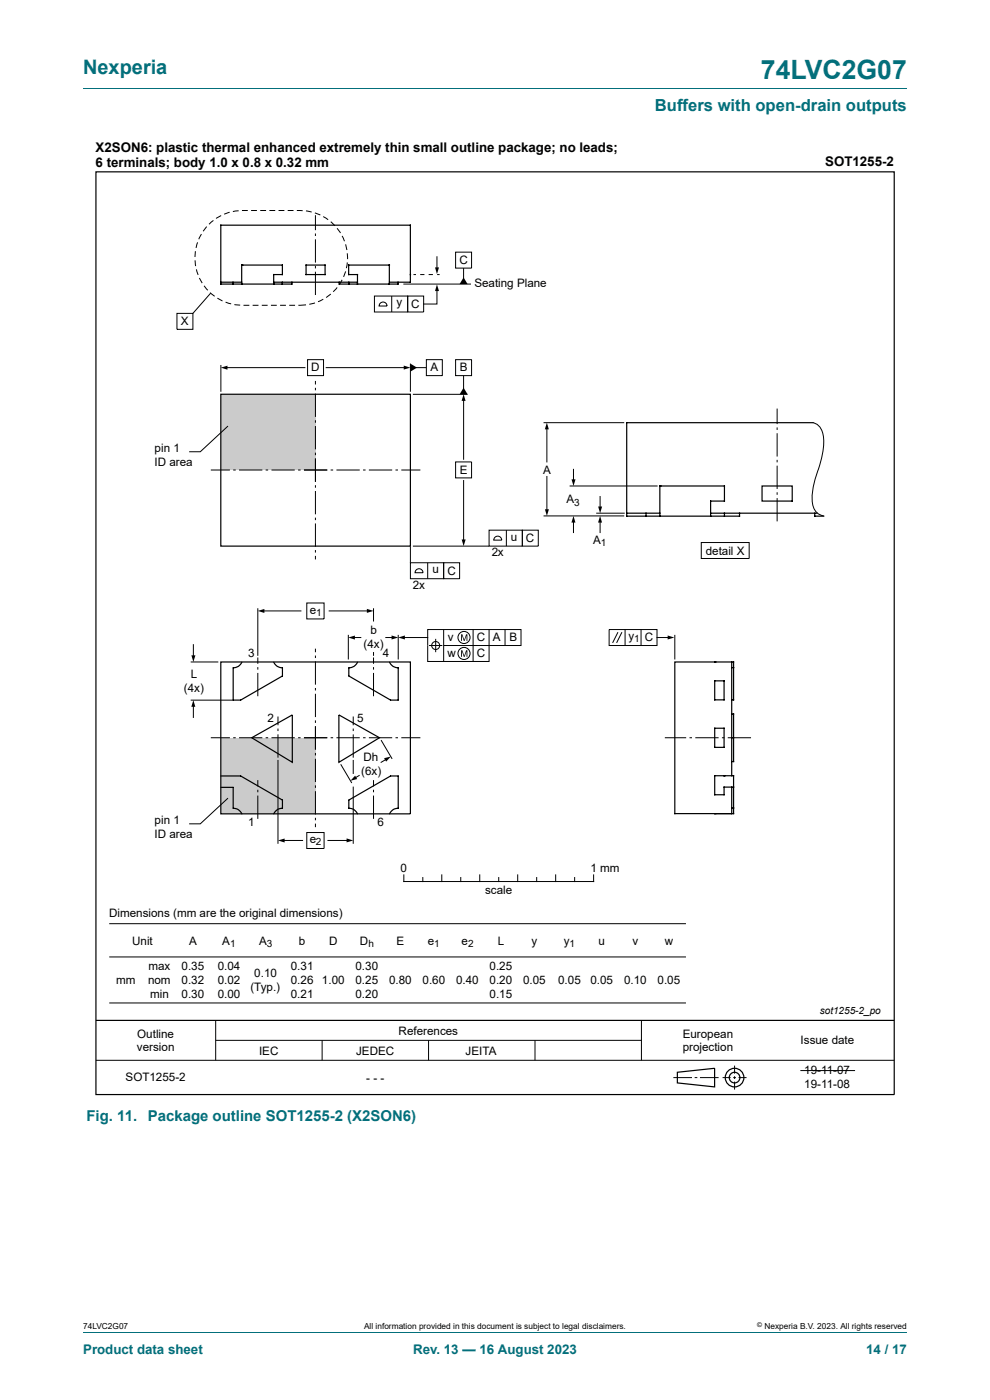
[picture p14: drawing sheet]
<svg xmlns="http://www.w3.org/2000/svg" width="210mm" height="297mm" viewBox="0 0 210 297" stroke-linecap="round" stroke-linejoin="round" font-family="sans-serif">
<defs><g id="words">
<text font-size="5.6" fill="#036f7b" x="161.4" y="16.8">74LVC2G07</text>
<text font-size="4.2" fill="#036f7b" x="17.6" y="15.6">Nexperia</text>
<text font-size="3.5" fill="#036f7b" x="138.9" y="23.7">Buffers with open-drain outputs</text>
<g font-size="3.2" fill="#036f7b">
<text x="18.3" y="237.9">Fig. 11.</text>
<text x="31.3" y="237.9">Package outline SOT1255-2 (X2SON6)</text>
</g>
<g font-size="2.8">
<text x="20.3" y="32.2">X2SON6: plastic thermal enhanced extremely thin small outline package; no leads;</text>
<text x="20.3" y="35.3">6 terminals; body 1.0 x 0.8 x 0.32 mm</text>
<text x="175" y="35.3">SOT1255-2</text>
</g>
<g font-size="2.8" fill="#036f7b">
<text x="17.6" y="287.2">Product data sheet</text>
<text x="87.6" y="287.2">Rev. 13 — 16 August 2023</text>
<text x="183.7" y="287.2">14 / 17</text>
</g>
<g font-size="2.5">
<text x="97.4" y="56">C</text>
<text x="84.1" y="65">y</text>
<text x="87.2" y="65.3">C</text>
<text x="100.6" y="60.8">Seating Plane</text>
<text x="38.4" y="69">X</text>
<text x="66" y="78.8">D</text>
<text x="91.3" y="78.8">A</text>
<text x="97.5" y="78.8">B</text>
<text x="32.8" y="95.8">pin 1</text>
<text x="32.8" y="98.8">ID area</text>
<text x="97.5" y="100.5">E</text>
<text x="115.2" y="100.5">A</text>
<text x="120.2" y="106.8">A</text>
<text x="104.3" y="118">2x</text>
<text x="108.4" y="114.7">u</text>
<text x="111.5" y="115">C</text>
<text x="125.8" y="115.4">A</text>
<text x="149.7" y="117.6">detail X</text>
<text x="87.6" y="124.9">2x</text>
<text x="91.7" y="121.6">u</text>
<text x="94.9" y="121.9">C</text>
<text x="65.8" y="130.2">e</text>
<text x="77.1" y="137.5">(4x)</text>
<text x="78.6" y="134.5">b</text>
<text x="95" y="135.9">v</text>
<text x="101.1" y="136.1">C</text>
<text x="104.6" y="136.1">A</text>
<text x="108" y="136.1">B</text>
<text x="133.3" y="135.8">y</text>
<text x="136.7" y="136.1">C</text>
<text x="40.5" y="143.8">L</text>
<text x="52.6" y="139.4">3</text>
<text x="81.2" y="139.4">4</text>
<text x="94.9" y="139.3">w</text>
<text x="101.1" y="139.4">C</text>
<text x="39" y="146.7">(4x)</text>
<text x="56.7" y="153.2">2</text>
<text x="75.8" y="153.2">5</text>
<text x="77.1" y="161.5">Dh</text>
<text x="76.6" y="164.4">(6x)</text>
<text x="32.8" y="174.7">pin 1</text>
<text x="32.8" y="177.7">ID area</text>
<text x="52.6" y="175.2">1</text>
<text x="65.7" y="178.9">e</text>
<text x="80.1" y="175.2">6</text>
<text x="84.9" y="185">0</text>
<text x="125.3" y="185">1 mm</text>
<text x="102.9" y="189.6">scale</text>
<text x="23.1" y="194.5">Dimensions (mm are the original dimensions)</text>
<text x="28" y="200.4">Unit</text>
<text x="40.1" y="200.4">A</text>
<text x="47.2" y="200.4">A</text>
<text x="55" y="200.4">A</text>
<text x="63.4" y="200.4">b</text>
<text x="69.8" y="200.4">D</text>
<text x="76.3" y="200.4">D</text>
<text x="84.1" y="200.4">E</text>
<text x="90.8" y="200.4">e</text>
<text x="97.9" y="200.4">e</text>
<text x="105.6" y="200.4">L</text>
<text x="112.7" y="200.4">y</text>
<text x="119.6" y="200.4">y</text>
<text x="127" y="200.4">u</text>
<text x="134.1" y="200.4">v</text>
<text x="141" y="200.4">w</text>
<text x="24.7" y="208.7">mm</text>
<text x="31.4" y="208.7">nom</text>
<text x="31.5" y="205.7">max</text>
<text x="38.5" y="205.7">0.35</text>
<text x="38.5" y="208.7">0.32</text>
<text x="46.2" y="205.7">0.04</text>
<text x="46.2" y="208.7">0.02</text>
<text x="53.9" y="207.3">0.10</text>
<text x="61.7" y="205.7">0.31</text>
<text x="61.7" y="208.7">0.26</text>
<text x="68.3" y="208.8">1.00</text>
<text x="75.4" y="205.7">0.30</text>
<text x="75.4" y="208.7">0.25</text>
<text x="82.5" y="208.7">0.80</text>
<text x="89.6" y="208.7">0.60</text>
<text x="96.7" y="208.7">0.40</text>
<text x="103.9" y="208.7">0.20</text>
<text x="103.9" y="205.7">0.25</text>
<text x="111" y="208.7">0.05</text>
<text x="118.4" y="208.7">0.05</text>
<text x="125.3" y="208.7">0.05</text>
<text x="132.4" y="208.7">0.10</text>
<text x="139.5" y="208.7">0.05</text>
<text x="31.8" y="211.7">min</text>
<text x="38.5" y="211.6">0.30</text>
<text x="46.2" y="211.6">0.00</text>
<text x="53.1" y="210.3">(Typ.)</text>
<text x="61.7" y="211.6">0.21</text>
<text x="75.4" y="211.6">0.20</text>
<text x="103.9" y="211.6">0.15</text>
<text x="29.1" y="220.1">Outline</text>
<text x="84.6" y="219.6">References</text>
<text x="144.8" y="220.1">European</text>
<text x="169.8" y="221.5">Issue date</text>
<text x="29.1" y="223.1">version</text>
<text x="55" y="223.8">IEC</text>
<text x="75.5" y="223.8">JEDEC</text>
<text x="98.8" y="223.8">JEITA</text>
<text x="144.8" y="223.1">projection</text>
<text x="170.6" y="227.9">19-11-07</text>
<text x="26.6" y="229.4">SOT1255-2</text>
<text x="77.7" y="229.6">- - -</text>
<text x="170.6" y="230.8">19-11-08</text>
</g>
<g font-size="2.1">
<text x="121.8" y="107.3">3</text>
<text x="127.5" y="115.9">1</text>
<text x="67.1" y="130.7">1</text>
<text x="134.5" y="136.3">1</text>
<text x="67" y="179.3">2</text>
<text x="48.8" y="201">1</text>
<text x="56.6" y="201">3</text>
<text x="78.1" y="201">h</text>
<text x="92.1" y="201">1</text>
<text x="99.3" y="201">2</text>
<text x="120.8" y="201">1</text>
<text x="173.9" y="215.2">sot1255-2_po</text>
</g>
<g font-size="1.8">
<text x="17.6" y="282">74LVC2G07</text>
<text x="77.2" y="282">All information provided in this document is subject to legal disclaimers.</text>
<text x="162.2" y="282">Nexperia B.V. 2023. All rights reserved</text>
</g>
<text font-size="1.4" x="160.6" y="281.6">©</text>
</g></defs>
<path d="M17.6 18.8h174.8" fill="none" stroke="#036f7b" stroke-width=".21"/>
<g fill="#cbcbcb">
<path d="M46.8 156.5h20.1v16.2h-20.1z"/>
<path d="M46.8 83.6h20.1v16.1h-20.1z"/>
</g>
<g fill="none" stroke="#000" stroke-width=".21">
<path d="M41.4 55.2l.1 1.3M41.4 53.3v1.2M41.7 57.1l.3 1.2M41.9 51.4l-.3 1.2M42.3 59l.6 1.1M42.7 49.7l-.5 1.1M43.8 48.1l-.7 1M45.3 46.8l-1 .8M46.9 45.7l-1.1 .6M48.7 45l-1.2 .4M50.6 44.7l-1.2 .2M52.6 44.7h-1.3"/>
<path d="M53.3 44.7h1.2M55.2 44.7h1.2M57.1 44.7h1.3M59.1 44.7h1.2M61 44.7h1.3M63 44.7h1.2M64.9 44.7l1.2 .3M66.8 45.2l1.1 .4M66.9 45.7v3.1M66.9 49.5v.6M66.9 50.8v4.9M66.9 56.4v.5"/>
<path d="M66.9 57.6v5M68.6 45.9l1 .7M70.2 47l.8 .9M71.5 48.4l.7 1M72.6 50l.5 1.2M72.6 59.4l-.7 1M73.3 51.8l.3 1.2M73.3 57.6l-.4 1.1M73.7 55.7l-.2 1.2M73.7 53.7v1.3M87.7 58.2h.5M89.1 58.2h.9"/>
<path d="M90.9 58.2h.9M92.7 54.5v2.5M92.7 58.2h.6M96.6 53.5h3.4v3.4h-3.4zM98.3 56.9v2.2M37.5 66.5h3.4v3.4h-3.4zM43.3 60.6l.8 1M44.6 62.1l.9 .8M44.7 62.2l-3.8 4.3M46.1 63.3l1.1 .5M46.9 77.4v5.7M47.9 64.1l1.1 .4"/>
<path d="M48 78h16.7M49.7 64.6l1.2 .1M51.7 64.8h1.2M53.6 64.8h1.2M55.5 64.8h1.3M57.5 64.8h1.2M59.4 64.8h1.2M61.4 64.8h1.2M64.9 64.7l-1.6 .1M65.2 76.3h3.4v3.4h-3.4zM66.8 64.3l-1.2 .3M68.6 63.5l-1.1 .5"/>
<path d="M69.2 78h16.7M70.2 62.4l-1 .7M71.5 61l-.8 .9M79.4 62.8h7.1v3.4h-7.1zM80.7 64.3a.85 .85 0 0 1 .9-.2 .85 .85 0 0 1 .5 .8h-1.7zM83.1 62.8v3.4M85.6 60.3h14.3M86.5 62.8h3.4v3.4h-3.4zM87.1 77.1v6M88.2 78h2.2M90.4 76.3h3.4v3.4h-3.4zM92.7 61.5v3h-2.8"/>
<path d="M96.6 76.3h3.4v3.4h-3.4zM98.3 79.7v2.8M44.7 99.7h4.1M48.3 90.5l-5.8 5.3h-2.3M49.5 99.7h.5M50.7 99.7h4.9M56.4 99.7h.5M57.6 99.7h4.9M63.2 99.7h.6M64.5 99.7h4.9M66.9 80.8v.8M66.9 82.3v.5"/>
<path d="M66.9 83.5v4.9M66.9 89.2v.5M66.9 90.4v4.9M66.9 96v.6M66.9 97.3v4.9M70.1 99.7h.6M71.4 99.7h4.9M77 99.7h.5M78.2 99.7h5M83.9 99.7h.5M85.1 99.7h4.1M87.6 83.7h11.6"/>
<path d="M96.6 98h3.4v3.4h-3.4zM98.3 84.8v12.6M115.3 89.7h17.1M116 90.8v7.2M121.6 99.6v2.4M164.8 86.7v3.3M164.8 90.7v.5M164.8 91.9v4.9M164.8 97.6v.5M164.8 98.8v4.9M172.4 89.7a2.93 2.93 0 0 1 2.3 3.1 20.7 20.7 0 0 1-1.6 8.2l-.3 .9a11.3 11.3 0 0 0-.3 5.7l.5 .8 .7 .7 1 .3M66.9 102.9v.6"/>
<path d="M66.9 104.2v4.9M66.9 109.8v.5M66.9 111v5M66.9 116.7v.5M66.9 117.9v.8M87.1 119.4h7v3.4h-7zM87.1 115.9v3.5M87.6 115.9h16.1M90.7 119.4v3.4M94.1 119.4h3.4v3.4h-3.4zM98.3 101.9v12.8M103.7 112.5h7.1v3.4h-7.1z"/>
<path d="M105 114a.85 .85 0 0 1 .9-.2 .85 .85 0 0 1 .5 .8h-1.7zM107.4 112.5v3.4M110.8 112.5h3.4v3.4h-3.4zM115.3 109.4h17.1M116 101.1v7.2M120.9 103.1h18.5M121.6 110.6v2.4M126.6 108.9h5.8M127.3 105.3v2.4M127.3 110.6v2.4M148.8 115.1h10.1v3.4h-10.1zM164.8 104.4v.6"/>
<path d="M164.8 105.7v4.9M41 136.8v2.5M54.7 129v10.1M54.7 139.5v1.3M55.8 129.6h8M65.1 127.9h3.6v3.4h-3.6zM66.9 137.6v.8M66.9 139.1v.5M69.8 129.6h8.3M73.9 134.7v5.2M75 135.2h1.5M79.2 129v2.8"/>
<path d="M79.2 138.3v.8M79.2 139.5v1.3M81.8 135.2h1.5M84.5 134.7v5.2M85.6 135.2h5.1M88.3 120.9a.85 .85 0 0 1 .9-.2 .85 .85 0 0 1 .5 .8h-1.7zM91 136.9h2.8M92.4 135.5v2.9M94.1 133.6v6.7M100.4 133.6v6.7M103.7 133.6v6.7h-13v-6.7h19.8v3.3h-16.4M107.1 133.6v3.3"/>
<path d="M129.2 133.6h10.2v3.3h-10.2zM131.1 134.1l-1.2 2.3M131.9 134.1l-1.1 2.3M132.6 133.6v3.3M136 133.6v3.3M139.4 135.2h2.5M143.1 134.7v5.2M40.5 140.4h5.8M40.5 148.5h8.9M41 149.7v2.5M44.7 156.5h4.1M49.5 156.5h.5"/>
<path d="M50.7 156.5h4.9M54.7 141.5v.6M54.7 142.8v4.9M56.4 156.5h.5M57.6 156.5h4.9M59 152v1.9M59 154.6v.5M59 155.8v4.9M63.2 156.5h.6M64.5 156.5h4.9M66.9 140.3v4.9M66.9 145.9v.6"/>
<path d="M66.9 147.2v4.9M66.9 152.8v.6M66.9 154.1v4.9M66.9 159.7v.6M70.1 156.5h.6M71.4 156.5h4.9M74.9 152v1.9M74.9 154.6v.5M74.9 155.8v4.9M77 156.5h.5M78.2 156.5h5M79.2 141.5v.6"/>
<path d="M79.2 142.8v4.9M80.8 157l2.4 4M83.9 156.5h.5M85.1 156.5h4.1M141 156.5h4.6M146.3 156.5h.5M147.5 156.5h4.9M153.1 156.5h.6M154.4 156.5h4.9M48.3 169.4l-5.8 5.4h-2.3M54.7 165.5v1.3M54.7 167.5v.6"/>
<path d="M54.7 168.8v4.9M59 161.2v17.8M60.1 178.3h4.1M65.1 176.6h3.6v3.4h-3.6zM66.9 161v4.9M66.9 166.6v.5M66.9 167.8v5M66.9 173.5v.5M66.9 174.7v.8M69.6 178.3h4.2M72.3 162.1l2.3 4M74.9 161.2v3"/>
<path d="M74.9 166.9v12.1M76.2 164.5l-.9 .5M79.2 165.5v1.3M79.2 167.5v.6M79.2 168.8v4.9M81.9 161.1l-1.1 .6M23.2 196h122.3M85.7 185.6v1.4h40.2v-1.4M89.7 186.2v.8M93.7 185.6v1.4M97.7 186.2v.8M101.8 185.6v1.4"/>
<path d="M105.8 186.2v.8M109.8 185.6v1.4M113.8 186.2v.8M117.9 185.6v1.4M121.9 186.2v.8M23.2 203h122.3M23.2 212.8h122.3M45.8 216.5v8.4M136.1 216.5v8.4M20.4 224.9h169.3M45.8 220.7h90.3M68.3 220.7v4.2"/>
<path d="M90.9 220.7v4.2M113.5 220.7v4.2M142.8 228.6h4M147.4 228.6h.5M148.5 228.6h3.9M153.3 228.6h1.7M155.5 228.6h.6M155.8 226.1v1.7M155.8 228.3v.6M155.8 229.5v1.6M156.7 228.6h1.7M169.8 227.1h11.6"/>
<circle cx="92.4" cy="136.9" r=".85"/>
<circle cx="98.4" cy="135.2" r="1.28"/>
<circle cx="98.4" cy="138.6" r="1.28"/>
</g>
<g fill="none" stroke="#000" stroke-width=".25">
<path d="M20.4 36.5h169.3v195.7h-169.3zM46.8 59.9h4.5M49.4 59.9v.4M51.3 56.2h.1M51.3 56.2h8.6v2h-1.8v2.1M51.3 56.2v4.1M58.1 59.9h17.7M59.9 59.9v.4M61.9 59.9v.4h-2M64.9 56.2h4.1v2h-4.1zM72 59.9v.4h2M74 59.9v.4"/>
<path d="M82.6 56.2v4.1M82.6 56.2h-8.6v2h1.8v2.1M82.6 59.9h4.4v-12.1h-40.2v12.5h2.6M84.4 59.9v.4h-1.8M87 58.2h.1M49.4 60.3h1.9M51.3 60.3h6.8M58.1 60.3h1.8M74 60.3h1.8M75.8 60.3h6.8M46.8 83.6h40.3v32.3h-40.3zM172.4 89.7h-39.5v19.8h4.1"/>
<path d="M132.9 108.9h7.1M137 109.5h3M137 108.9v.6M140 103.1h.1M140 103.1h13.7v3.2h-3v3.2M140 103.1v6.4M150.7 108.9h22.6M153.7 108.9v.6M156.9 108.9v.6h-16.9M161.6 103.1h6.4v3.2h-6.4zM172.8 108.9v.6h1.9M46.8 140.4h40.3v32.3h-40.3z"/>
<path d="M51.3 140.5a1.96 1.96 0 0 1-1.8 1.2v6.8h1.5l8.9-5.1v-1.7a1.97 1.97 0 0 1-1.8-1.2M53.4 156.5l8.6-4.8v10zM71.9 151.7l8.6 4.8-8.6 5.2zM75.8 140.5a1.96 1.96 0 0 1-1.8 1.2v1.7l8.9 5.1h1.6v-6.8a1.96 1.96 0 0 1-1.9-1.2M151.6 140.4h.1M151.6 154.5h2v4h-2zM151.6 144.4h2v4.1h-2zM155.2 140.4v24.2M155.2 156.5h.4M155.2 151.5h.4v10.1h-.4M155.2 141.6h.4M155.6 141.6v-1.2h-12.5v32.2h12.5v-1.2"/>
<path d="M155.6 141.6v6.9h-.4M46.8 167h2.7v4.5a1.96 1.96 0 0 1 1.8 1.2M46.8 164.6h4.2l8.9 5.1v1.8a1.97 1.97 0 0 0-1.8 1.2M75.8 172.7a1.96 1.96 0 0 0-1.8-1.2v-1.8l8.9-5.1h1.6v6.9a1.96 1.96 0 0 0-1.9 1.2M151.6 172.6h.1M153.6 164.6h.1M155.2 167v5.6M155.2 171.4h.4M155.6 167h-2v1.6h-2v-4h4v6.8M20.4 216.5h169.3M143.7 227.5l7.9-.9v4l-7.9-.9z"/>
<circle cx="155.8" cy="228.6" r="1.13"/>
<circle cx="155.8" cy="228.6" r="1.98"/>
</g>
<g fill="#000">
<path d="M92.3 56.7h.8l-.4 1.4zM46.8 78l1.4-.4v.8zM85.6 77.6l1.5 .4-1.5 .4zM87.1 77.1l1.4 .9-1.4 .8zM92.7 60.3l.4 1.4h-.8zM98.3 58.9l.9 1.4h-1.7zM98.3 82.2l.9 1.5h-1.7zM98.3 83.6l.5 1.4h-.9zM116 89.7l.4 1.4h-.8zM97.9 114.4h.9l-.5 1.5zM115.6 108h.8l-.4 1.4zM121.6 109.4l.5 1.5h-.9z"/>
<path d="M121.2 101.7h.9l-.5 1.4zM127.3 109.4l.4 1.5h-.8zM126.9 107.5h.8l-.4 1.4zM40.6 139h.8l-.4 1.4zM54.7 129.6l1.4-.4v.8zM73.9 135.2l1.4-.4v.9zM77.8 129.2l1.4 .4-1.4 .4zM83.1 134.8l1.4 .4-1.4 .5zM84.5 135.2l1.4-.4v.9zM97.8 134.6h.3l.4 1.1 .4-1.1h.2v1.4h-.1v-1.2l-.4 1.2h-.2l-.4-1.2v1.2h-.2zM97.8 138h.3l.4 1.1 .4-1.1h.2v1.3h-.1v-1.1l-.4 1.1h-.2l-.4-1.1v1.1h-.2zM141.6 134.8l1.4 .4-1.4 .5z"/>
<path d="M41 148.5l.4 1.4h-.8zM59 178.3l1.4-.4v.8zM73.5 177.9l1.4 .4-1.4 .4zM75.3 164.6l.5 .7-1.5 .3zM81.5 160.8l1.4-.3-1 1.1z"/>
</g>
<path d="M17.6 282.6h174.8" fill="none" stroke="#036f7b" stroke-width=".21"/>
<use href="#words"/>
</svg>
